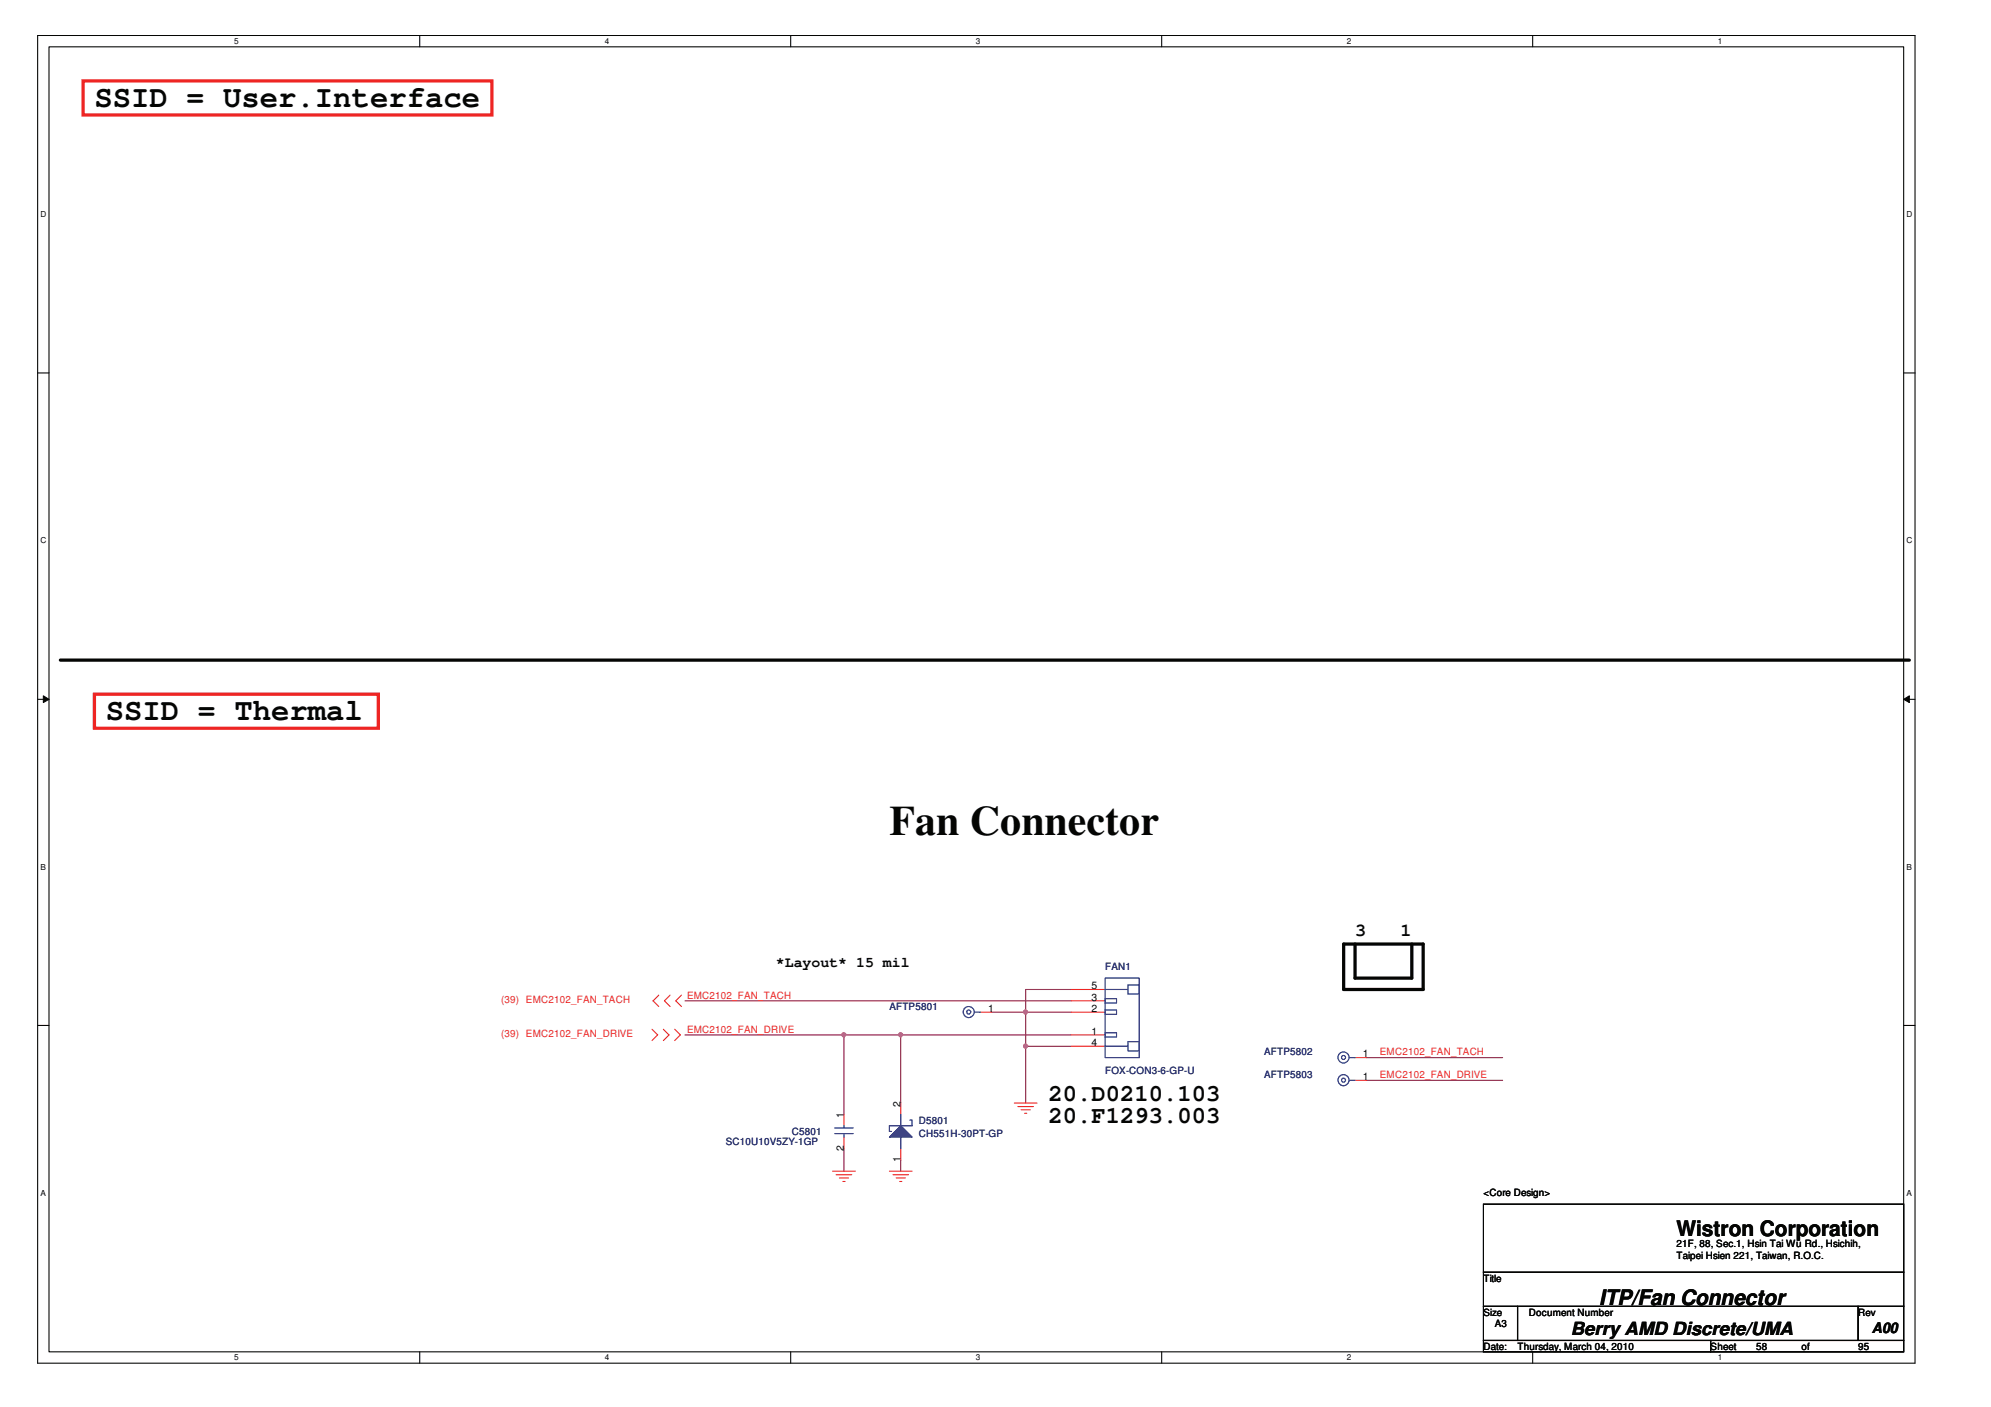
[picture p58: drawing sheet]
<svg xmlns="http://www.w3.org/2000/svg" width="297mm" height="210mm" viewBox="0 0 297 210" stroke-linecap="round" stroke-linejoin="round" font-family="sans-serif">
<defs><g id="words">
<text font-size="6.3" fill="#040503" x="132.7" y="124.5">Fan Connector</text>
<g font-size="4.6" fill="#040503">
<text x="14.1" y="15.9">SSID = User.Interface</text>
<text x="15.8" y="107.4">SSID = Thermal</text>
</g>
<g font-size="3.6" fill="#040503">
<text x="156.4" y="164.2">20.D0210.103</text>
<text x="156.4" y="167.6">20.F1293.003</text>
</g>
<g font-size="3.2" fill="#040503">
<text x="250.1" y="184.3">Wistron Corporation</text>
<text x="238.6" y="194.7">ITP/Fan Connector</text>
</g>
<g font-size="2.7" fill="#040503">
<text x="202.2" y="139.7">3</text>
<text x="208.9" y="139.7">1</text>
<text x="234.3" y="199.2">Berry AMD Discrete/UMA</text>
</g>
<g font-size="2.2" fill="#040503">
<text x="115.7" y="144.3">*Layout* 15 mil</text>
<text x="279.2" y="198.9">A00</text>
</g>
<g font-size="1.5" fill="#ee2523">
<text x="74.8" y="149.7">(39)</text>
<text x="78.5" y="149.7">EMC2102_FAN_TACH</text>
<text x="102.5" y="149">EMC2102_FAN_TACH</text>
<text x="74.8" y="154.8">(39)</text>
<text x="78.5" y="154.8">EMC2102_FAN_DRIVE</text>
<text x="102.5" y="154.1">EMC2102_FAN_DRIVE</text>
<text x="205.9" y="160.8">EMC2102_FAN_DRIVE</text>
<text x="205.9" y="157.5">EMC2102_FAN_TACH</text>
</g>
<g font-size="1.5" fill="#040503">
<text x="162.9" y="149.3">3</text>
<text x="162.9" y="147.6">5</text>
<text x="147.4" y="151">1</text>
<text x="162.9" y="154.4">1</text>
<text x="162.9" y="151">2</text>
<text x="162.9" y="156">4</text>
<text x="203.3" y="157.7">1</text>
<text x="203.3" y="161.1">1</text>
<text x="125.9" y="166.8" transform="rotate(-90 125.9 166.8)">1</text>
<text x="134.3" y="165.1" transform="rotate(-90 134.3 165.1)">2</text>
<text x="125.9" y="171.7" transform="rotate(-90 125.9 171.7)">2</text>
<text x="134.3" y="173.4" transform="rotate(-90 134.3 173.4)">1</text>
<text x="221.3" y="178.5">&lt;Core Design&gt;</text>
<text x="221.3" y="191.2">Title</text>
<text x="250.1" y="186.1">21F, 88, Sec.1, Hsin Tai Wu Rd., Hsichih,</text>
<text x="250.1" y="187.8">Taipei Hsien 221, Taiwan, R.O.C.</text>
<text x="221.3" y="196.3">Size</text>
<text x="223" y="198">A3</text>
<text x="228.1" y="196.3">Document Number</text>
<text x="277.2" y="196.3">Rev</text>
<text x="221.3" y="201.3">Date:</text>
<text x="226.4" y="201.3">Thursday, March 04, 2010</text>
<text x="255.2" y="201.3">Sheet</text>
<text x="262" y="201.3">58</text>
<text x="268.8" y="201.4">of</text>
<text x="277.2" y="201.3">95</text>
</g>
<g font-size="1.5" fill="#252c73">
<text x="164.9" y="144.8">FAN1</text>
<text x="132.7" y="150.7">AFTP5801</text>
<text x="164.9" y="160.2">FOX-CON3-6-GP-U</text>
<text x="188.6" y="157.5">AFTP5802</text>
<text x="188.6" y="160.8">AFTP5803</text>
<text x="137.1" y="167.6">D5801</text>
<text x="108.3" y="170.9">SC10U10V5ZY-1GP</text>
<text x="118.1" y="169.3">C5801</text>
<text x="137.1" y="169.6">CH551H-30PT-GP</text>
</g>
<g font-size="1.2" fill="#040503">
<text x="34.9" y="6.5">5</text>
<text x="90.3" y="6.5">4</text>
<text x="145.6" y="6.5">3</text>
<text x="200.9" y="6.5">2</text>
<text x="256.3" y="6.5">1</text>
<text x="6.1" y="32.4">D</text>
<text x="284.5" y="32.4">D</text>
<text x="6.1" y="81.1">C</text>
<text x="284.5" y="81.1">C</text>
<text x="6.1" y="129.7">B</text>
<text x="284.5" y="129.7">B</text>
<text x="6.1" y="178.4">A</text>
<text x="284.5" y="178.4">A</text>
<text x="34.9" y="202.9">5</text>
<text x="90.3" y="202.9">4</text>
<text x="145.6" y="202.9">3</text>
<text x="200.9" y="202.9">2</text>
<text x="256.3" y="202.9">1</text>
</g>
</g></defs>
<path d="M5.6 5.3h280.1v198.1h-280.1zM7.3 7h276.7v194.7h-276.7z" fill="none" stroke="#040503" stroke-width=".16"/>
<g fill="#fff">
<path d="M34.9 5.5h.7v1.3h-.7z"/>
<path d="M34.9 201.8h.7v1.4h-.7z"/>
</g>
<path d="M62.6 5.3v1.7M62.6 201.7v1.7" fill="none" stroke="#040503" stroke-width=".16"/>
<g fill="#fff">
<path d="M90.3 5.5h.6v1.3h-.6z"/>
<path d="M90.3 201.8h.6v1.4h-.6z"/>
</g>
<path d="M118 5.3v1.7M118 201.7v1.7" fill="none" stroke="#040503" stroke-width=".16"/>
<g fill="#fff">
<path d="M145.6 5.5h.6v1.3h-.6z"/>
<path d="M145.6 201.8h.6v1.4h-.6z"/>
</g>
<path d="M173.3 5.3v1.7M173.3 201.7v1.7" fill="none" stroke="#040503" stroke-width=".16"/>
<g fill="#fff">
<path d="M200.9 5.5h.7v1.3h-.7z"/>
<path d="M200.9 201.8h.7v1.4h-.7z"/>
</g>
<path d="M228.7 5.3v1.7M228.7 201.7v1.7" fill="none" stroke="#040503" stroke-width=".16"/>
<g fill="#fff">
<path d="M256.3 5.5h.6v1.3h-.6z"/>
<path d="M256.3 201.8h.6v1.4h-.6z"/>
<path d="M6.1 31.3h.8v1.3h-.8z"/>
<path d="M284.5 31.3h.8v1.3h-.8z"/>
<path d="M6.1 80h.8v1.3h-.8z"/>
<path d="M284.5 80h.8v1.3h-.8z"/>
</g>
<path d="M5.6 55.6h1.7M284 55.6h1.7" fill="none" stroke="#040503" stroke-width=".16"/>
<g fill="#fff">
<path d="M6.1 128.7h.7v1.3h-.7z"/>
<path d="M284.5 128.7h.7v1.3h-.7z"/>
</g>
<path d="M5.6 104.3h1.7M284 104.3h1.7" fill="none" stroke="#040503" stroke-width=".16"/>
<path d="M6.5 103.8l.8 .5-.8 .5z" fill="#040503"/>
<path d="M6.5 103.8l.8 .5-.8 .5z" fill="none" stroke="#040503" stroke-width=".15"/>
<path d="M284 104.3l.9-.5v1z" fill="#040503"/>
<path d="M284 104.3l.9-.5v1z" fill="none" stroke="#040503" stroke-width=".15"/>
<g fill="#fff">
<path d="M6.1 177.3h.7v1.3h-.7z"/>
<path d="M284.5 177.3h.7v1.3h-.7z"/>
</g>
<path d="M5.6 153h1.7M284 153h1.7" fill="none" stroke="#040503" stroke-width=".16"/>
<path d="M153 156.1v8.5M203.9 157.8h20.3M203.9 161.2h20.3" fill="none" stroke="#89163e" stroke-width=".16"/>
<circle cx="153" cy="156.1" r=".31" fill="#ca5ca3"/>
<circle cx="153" cy="156.1" r=".31" fill="none" stroke="#ca5ca3" stroke-width=".16"/>
<path d="M102.2 149.3h57.6M153 156.1h6.8M159.8 147.6h-6.8v3.4" fill="none" stroke="#89163e" stroke-width=".16"/>
<circle cx="153" cy="151" r=".31" fill="#ca5ca3"/>
<circle cx="153" cy="151" r=".31" fill="none" stroke="#ca5ca3" stroke-width=".16"/>
<path d="M125.9 154.4h8.5v10.2M134.4 173v1.7" fill="none" stroke="#89163e" stroke-width=".16"/>
<circle cx="125.9" cy="154.4" r=".31" fill="#ca5ca3"/>
<circle cx="125.9" cy="154.4" r=".31" fill="none" stroke="#ca5ca3" stroke-width=".16"/>
<path d="M125.9 154.4v11.9M134.4 154.4h25.4M125.9 171.3v3.4" fill="none" stroke="#89163e" stroke-width=".16"/>
<circle cx="134.4" cy="154.4" r=".31" fill="#ca5ca3"/>
<circle cx="134.4" cy="154.4" r=".31" fill="none" stroke="#ca5ca3" stroke-width=".16"/>
<path d="M102.2 154.4h23.7M147.9 151h5.1M159.8 151h-6.8v5.1" fill="none" stroke="#89163e" stroke-width=".16"/>
<g fill="none" stroke="#ee2523" stroke-width=".16">
<path d="M97.3 153.5l.8 .9-.8 .8M98.3 148.5l-.9 .8 .9 .9M99 153.5l.8 .9-.8 .8M100 148.5l-.9 .8 .9 .9M100.7 153.5l.8 .9-.8 .8M101.7 148.5l-.9 .8 .9 .9M146.2 151h1.7M159.8 151h5.1M159.8 156.1h5.1M159.8 154.4h5.1M159.8 149.3h5.1M159.8 147.6h5.1"/>
<path d="M202.2 157.8h1.7M124.2 174.7h3.4M124.7 175.2h2.4M125.2 175.7h1.4M125.8 176.3h.3M125.9 166.3v1.6M125.9 169.6v1.7M132.7 174.7h3.4M133.2 175.2h2.4M133.7 175.7h1.4M134.2 176.3h.3M134.4 164.6v1.7"/>
<path d="M134.4 171.3v1.7M151.3 164.6h3.4M151.9 165.1h2.3M152.3 165.6h1.4M152.9 166.1h.3M202.2 161.2h1.7"/>
</g>
<path d="M221.3 179.6h62.7v10.2h-62.7zM221.3 189.8h62.7v5.1h-62.7zM221.3 194.9h5.1v5.1h-5.1zM221.3 200h33.9v1.7h-33.9zM226.4 194.9h50.8v5.1h-50.8zM255.2 200h28.8v1.7h-28.8zM277.2 194.9h6.8v5.1h-6.8z" fill="none" stroke="#040503" stroke-width=".16"/>
<path d="M9 98.5h275.9M200.5 140.8h11.8v6.8h-11.8zM202.2 140.8v5.1h8.4v-5.1" fill="none" stroke="#040503" stroke-width=".48"/>
<path d="M12.4 12.1h61v5.1h-61zM14.1 103.6h42.3v5h-42.3z" fill="none" stroke="#ee2523" stroke-width=".48"/>
<g fill="none" stroke="#3457a6" stroke-width=".16">
<path d="M145.4 151h.8M164.9 154.1h1.7v.6h-1.7zM164.9 150.7h1.7v.6h-1.7zM164.9 149h1.7v.6h-1.7zM164.9 145.9h5.1v11.9h-5.1zM164.9 156.1h3.4M164.9 147.6h3.4M168.3 155.4h1.7v1.4h-1.7zM168.3 146.9h1.7v1.4h-1.7zM201.3 157.8h.9M124.5 168.3h2.8M124.5 169.1h2.8"/>
<path d="M125.9 167.9v.4M125.9 169.1v.5M201.3 161.2h.9"/>
<circle cx="144.5" cy="151" r=".31"/>
<circle cx="144.5" cy="151" r=".83"/>
<circle cx="200.4" cy="157.8" r=".31"/>
<circle cx="200.4" cy="157.8" r=".83"/>
<circle cx="200.4" cy="161.1" r=".31"/>
<circle cx="200.4" cy="161.1" r=".83"/>
</g>
<path d="M132.7 169.6l1.7-1.7 1.7 1.7z" fill="#3457a6"/>
<path d="M132.7 169.6l1.7-1.7 1.7 1.7zM134.4 166.3v1.6M134.4 169.6v1.7M135.8 167.1h.3v.8h-3.4v.9h.3" fill="none" stroke="#3457a6" stroke-width=".16"/>
<path d="M132.7 169.6l1.7-1.7 1.7 1.7z" fill="#3457a6"/>
<path d="M132.7 169.6l1.7-1.7 1.7 1.7zM134.4 166.3v1.6M134.4 169.6v1.7M135.8 167.1h.3v.8h-3.4v.9h.3" fill="none" stroke="#3457a6" stroke-width=".16"/>
<circle cx="153" cy="156.1" r=".31" fill="#ca5ca3"/>
<circle cx="153" cy="156.1" r=".31" fill="none" stroke="#ca5ca3" stroke-width=".16"/>
<circle cx="153" cy="151" r=".31" fill="#ca5ca3"/>
<circle cx="153" cy="151" r=".31" fill="none" stroke="#ca5ca3" stroke-width=".16"/>
<circle cx="125.9" cy="154.4" r=".31" fill="#ca5ca3"/>
<circle cx="125.9" cy="154.4" r=".31" fill="none" stroke="#ca5ca3" stroke-width=".16"/>
<circle cx="134.4" cy="154.4" r=".31" fill="#ca5ca3"/>
<circle cx="134.4" cy="154.4" r=".31" fill="none" stroke="#ca5ca3" stroke-width=".16"/>
<use href="#words"/>
</svg>
